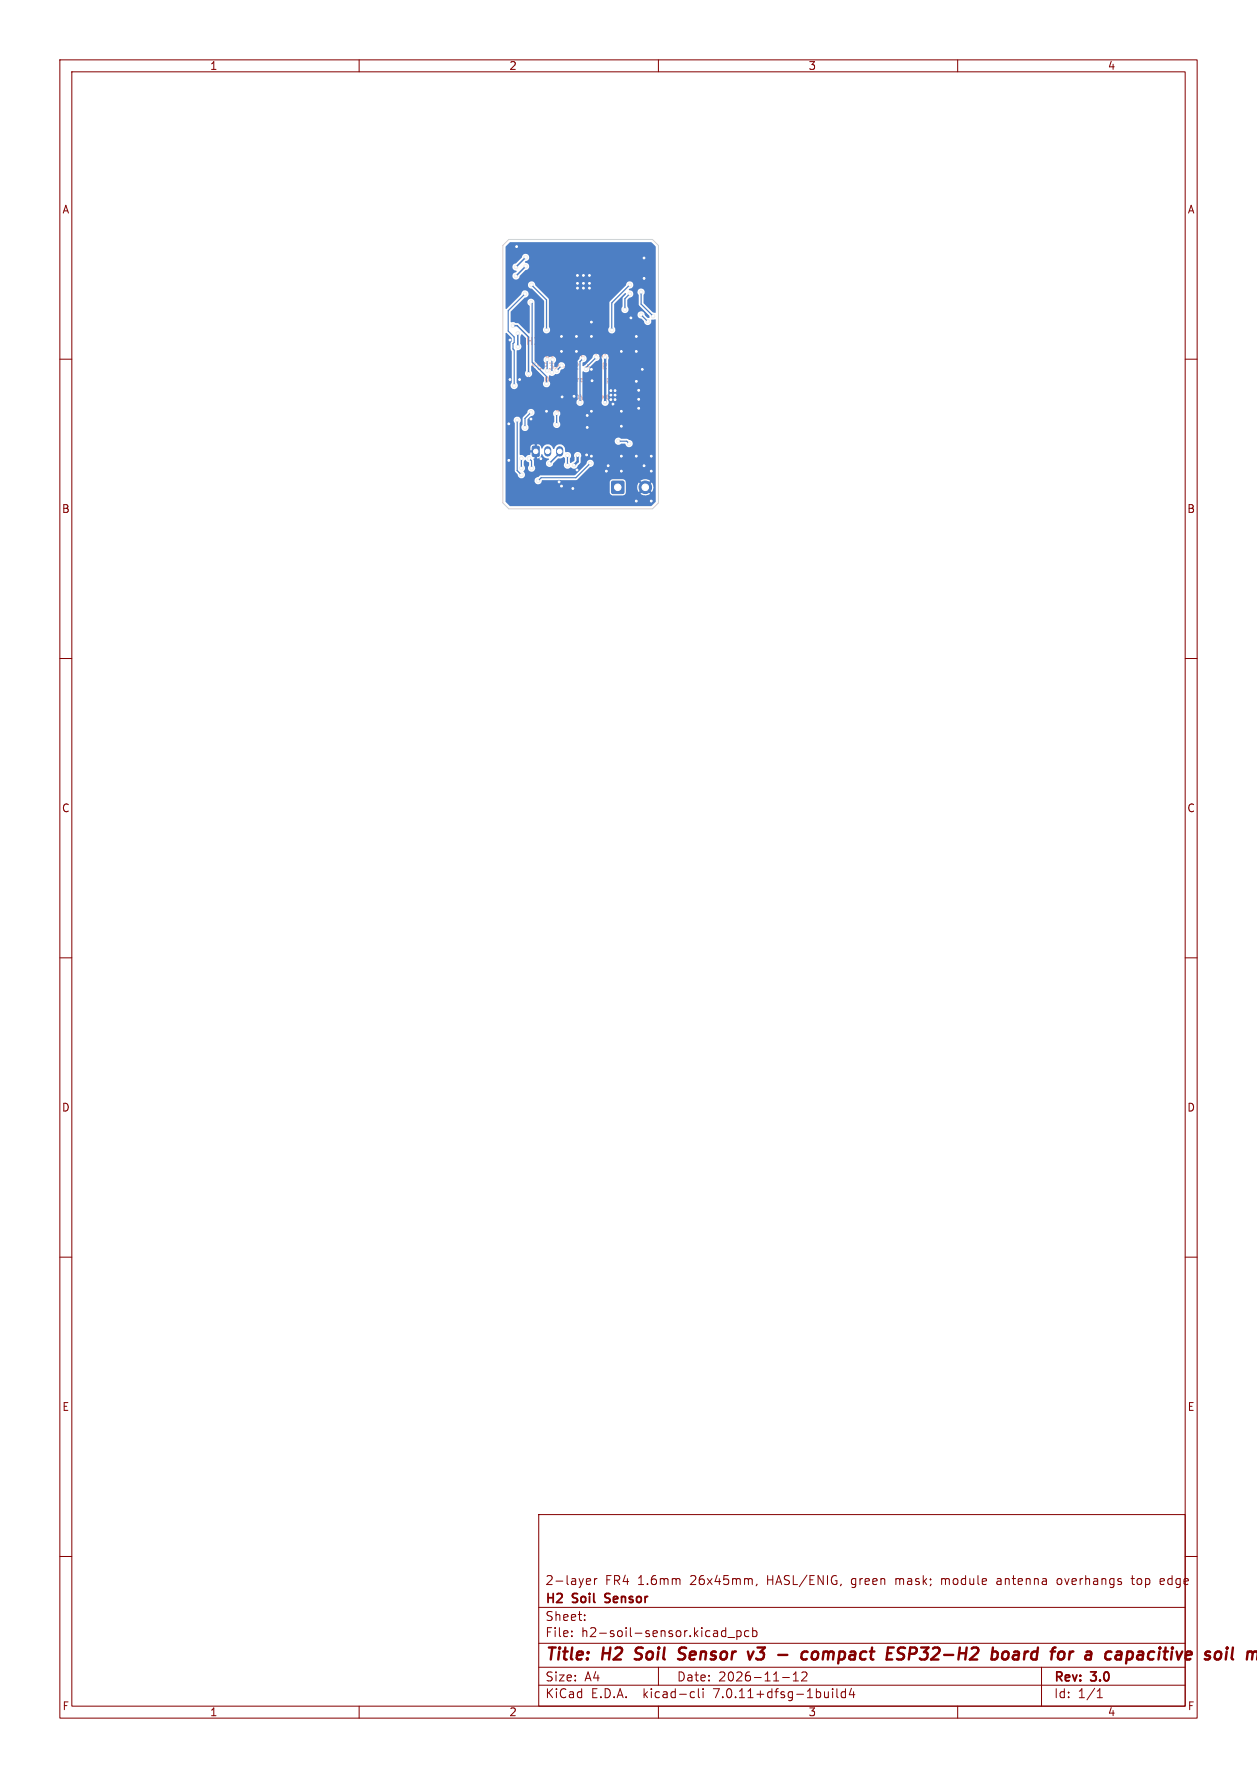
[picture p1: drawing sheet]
<svg xmlns="http://www.w3.org/2000/svg" width="210mm" height="297mm" viewBox="0 0 210 297" stroke-linecap="round" stroke-linejoin="round" font-family="sans-serif">
<defs><g id="words">
<g font-size="2.8" fill="#840000">
<text x="91" y="277.9">Title:</text>
<text x="100.7" y="277.9">H2</text>
<text x="107" y="277.9">Soil</text>
<text x="115" y="277.9">Sensor</text>
<text x="127.4" y="277.9">v3</text>
<text x="133.2" y="277.9">-</text>
<text x="138" y="277.9">compact</text>
<text x="153" y="277.9">ESP32-H2</text>
<text x="171.3" y="277.9">board</text>
<text x="182.1" y="277.9">for</text>
<text x="188.6" y="277.9">a</text>
<text x="192.8" y="277.9">capacitive</text>
</g>
<g font-size="2.1" fill="#840000">
<text x="91" y="268.2">H2</text>
<text x="91" y="265">2-layer</text>
<text x="95.8" y="268.2">Soil</text>
<text x="101.1" y="265">FR4</text>
<text x="101.8" y="268.2">Sensor</text>
<text x="106.6" y="265">1.6mm</text>
<text x="115.5" y="265">26x45mm,</text>
<text x="128.4" y="265">HASL/ENIG,</text>
<text x="142.6" y="265">green</text>
<text x="150.1" y="265">mask;</text>
<text x="157.9" y="265">module</text>
<text x="167.3" y="265">antenna</text>
<text x="177.6" y="265">overhangs</text>
<text x="190.2" y="265">top</text>
<text x="195.1" y="265">edge</text>
<text x="91" y="273.7">File:</text>
<text x="91" y="271">Sheet:</text>
<text x="97.1" y="273.7">h2-soil-sensor.kicad_pcb</text>
<text x="91" y="281.1">Size:</text>
<text x="97.7" y="281.1">A4</text>
<text x="113" y="281.1">Date:</text>
<text x="120" y="281.1">2026-11-12</text>
<text x="176" y="281.3">Rev:</text>
<text x="182.4" y="281.3">3.0</text>
<text x="91" y="283.9">KiCad</text>
<text x="98.7" y="283.9">E.D.A.</text>
<text x="107.6" y="283.9">kicad-cli</text>
<text x="119.5" y="283.9">7.0.11+dfsg-1build4</text>
<text x="176" y="283.9">Id:</text>
<text x="180.1" y="283.9">1/1</text>
</g>
<g font-size="1.8" fill="#840000">
<text x="35" y="11.9">1</text>
<text x="85" y="11.9">2</text>
<text x="135" y="11.9">3</text>
<text x="185" y="11.9">4</text>
<text x="10.3" y="35.9">A</text>
<text x="198.4" y="35.9">A</text>
<text x="10.3" y="85.9">B</text>
<text x="198.3" y="85.9">B</text>
<text x="10.3" y="135.9">C</text>
<text x="198.3" y="135.9">C</text>
<text x="10.3" y="185.9">D</text>
<text x="198.3" y="185.9">D</text>
<text x="10.3" y="235.9">E</text>
<text x="198.3" y="235.9">E</text>
<text x="10.3" y="285.9">F</text>
<text x="35" y="286.9">1</text>
<text x="85" y="286.9">2</text>
<text x="135" y="286.9">3</text>
<text x="185" y="286.9">4</text>
<text x="198.4" y="285.9">F</text>
</g>
<text font-size="1.7" fill="#e8b2a7" x="87.7" y="58">H2</text>
<g font-size="1.4" fill="#fff">
<text x="89.7" y="59.9">Matter</text>
<text x="95.4" y="59.9">over</text>
<text x="99.6" y="59.9">Thread</text>
<text x="88.6" y="61.9">ESP32-H2</text>
<text x="97.7" y="61.9">+</text>
<text x="90.1" y="66.9">Design</text>
<text x="90.6" y="68.9">Made</text>
<text x="96.1" y="66.9">by</text>
<text x="97.8" y="68.9">Vietnam</text>
<text x="98.8" y="66.9">Haxeko</text>
</g>
<text font-size="1.4" fill="#e8b2a7" x="99.9" y="61.9">CR123A</text>
<g font-size="1.1" fill="#fff">
<text x="87" y="64">BAT 2.0-3.3V,</text>
<text x="96.6" y="64">reverse</text>
<text x="101.7" y="64">protected</text>
</g>
</g></defs>
<g fill="none" stroke="#840000" stroke-width=".17">
<path d="M10 10h190v277h-190zM12 12h186v273h-186zM60 10v2M110 10v2M160 10v2M10 60h2M198 60h2M10 110h2M198 110h2M10 160h2M198 160h2M10 210h2"/>
<path d="M198 210h2M10 260h2M90 253h108v32h-108zM198 260h2M90 278.5h108M90 274.5h108M90 268.5h108M95.5 273.2v.2M95.5 272.5v.1M97.7 270.5v.2M97.7 269.8v.1M98 264.6h.6"/>
<path d="M98 263.8l.5-.1 .1 .1 .1 .2-.7 .2M99.3 263.7v1M99.7 263.7l-.2 .1-.2 .2M110 278.5v3M113.5 263.8l.1 .9M120.8 272.4l.4 .1M121.2 271.9v1.5M121.2 273.3l-.4 .1M121.6 273.5h1.1M123.1 272.5l.4-.1 .3 .3v.4l-.1 .2h-.6M123.1 272.4v1.5M125.1 272.5l-.4-.1-.3 .3v.4l.1 .2h.6"/>
<path d="M125.7 272.5l.5-.1 .3 .3v.4l-.2 .2h-.6M125.7 271.9v1.5M126.5 264.6l-.2 .3M132.5 279.7l.5-.4v1.5M134 279.4l.2-.1h.3l.2 .1 .1 .3-.1 .2-.8 .9h.9M166.7 263.7l-.1 .1M166.7 264.1a.29 .29 0 0 0-.2 .3 .29 .29 0 0 0 .2 .3M174 278.5v6.5M177.1 263.7l-.4 .1-.1 .2 .1 .5 .4 .2M189 263.7h.5M189.2 263.2v1.3v.1l.3 .1M194.5 263.8l-.5-.1-.2 .2 .1 .7h.6"/>
<path d="M194.5 264l-.7 .2M60 285v2M90 281.5h108M110 285v2M115.6 282.6l.4 .1M116 283.5l-.4 .1M116.7 282.1v1.3l.2 .2M117.5 282.1v.1M117.5 282.6v1M130.7 280.2h1.2M132.5 280.8h.9M139.1 282.1v.1"/>
<path d="M139.1 282.6v1M139.8 282.1v1.3l.2 .2M141.2 282.7l-.4-.1-.3 .3v.4l.2 .2h.5M141.2 282.1v1.5M142.2 282l-.3 1.1h.9M142.6 282.6v1M160 285v2M183.3 283.6h.9M183.3 282.5l.4-.4v1.5"/>
</g>
<g fill="none" stroke="#840000" stroke-width=".4">
<path d="M106 277.1l.3 .1M106.3 275.4l-.1 .4 .1 .2M114.3 277a.85 .85 0 0 1-1 .1M114.4 275.2l-.7 .1a.46 .46 0 0 0-.3 .5 .46 .46 0 0 0 .4 .4l.5 .1M125.9 275.9l-.6 1.3M126.3 277l.3 .2h.6M126.6 275.2h1.2M134.2 276l.2-.1 .5 .1M135.8 276.1a.52 .52 0 0 1 .5-.2 .52 .52 0 0 1 .4 .4l-.1 .5a.55 .55 0 0 1-.5 .4 .55 .55 0 0 1-.5-.4zM150.3 276.2l.4 .1a.49 .49 0 0 1 .3 .5 .49 .49 0 0 1-.4 .4M150.5 275.2l.7 .1M151.9 276.3h.8"/>
<path d="M152.8 275.2h-.7l-.3 2M167.6 276.1a.52 .52 0 0 1 .5-.2 .52 .52 0 0 1 .4 .4l-.1 .5a.55 .55 0 0 1-.5 .4 .55 .55 0 0 1-.5-.4zM169.4 276l.2-.1 .6 .1-.1 1.2M170.2 276.3l-.7 .1a.4 .4 0 0 0-.3 .4 .4 .4 0 0 0 .2 .4l.7-.1M181.4 276.5l-.1 .4 .2 .3M186.8 275.9h.3l.3 .3-.1 1M187.3 277.1l-.2 .1M187.4 276.3l-.7 .1M192.1 276l-.2 .3-.1 .5 .3 .4M208.4 276.1a.49 .49 0 0 1 .9 .1M208.5 275.9l-.2 1.3M209.3 276.2l-.1 1"/>
<path d="M210.1 276a.5 .5 0 0 0-.8 .2M210.1 276.9l-.1 .3"/>
</g>
<path d="M101.1 267.6l.2 .1M101.1 266.3v.5" fill="none" stroke="#840000" stroke-width=".3"/>
<path d="M94.4 59l-.2 .2M94.7 63l.3 .8 .3-.8M94.8 66l.2 .1v.6M95.5 67.7v.1M95.5 68v.7M95.6 63.7l-.1 .2M96 68v.7M96 68.1l.4-.1v.7M96 60.7h.4l.2 .2-.6 .8h.6" fill="none" stroke="#e8b2a7" stroke-width=".17"/>
<g fill="none" stroke="#e8b2a7" stroke-width=".24">
<path d="M92.1 56.4l-.4-.1-.2 .2v.3l.5 .2 .1 .3-.2 .2h-.5M92.6 56.5l.3-.2a.4 .4 0 0 1 .5 .4v.4a.4 .4 0 0 1-.4 .5 .4 .4 0 0 1-.4-.5zM93.9 56.3v1.2M94.5 56.3v1.2h.5M97 56.4l-.5-.1-.1 .2v.3l.5 .2 .1 .3-.2 .2h-.5M97.5 56.9h.4M98.1 56.3h-.6v1.2h.6M99.3 56.3v1.2l-.7-1.2v1.2M100.5 56.4l-.5-.1-.2 .2v.3l.6 .2 .1 .3-.3 .2h-.4M101 56.5l.2-.2a.4 .4 0 0 1 .5 .4v.4a.4 .4 0 0 1-.4 .5 .4 .4 0 0 1-.4-.5zM102.2 57l.6-.1 .1-.2v-.2l-.7-.2v1.2M102.5 57l.4 .5"/>
<path d="M104.2 56.7l.3 .8 .3-.8M105.2 56.3h.7l-.4 .5 .3 .1v.5l-.1 .1-.5-.1"/>
</g>
<g fill="#fff" stroke="#fff" stroke-width=".17">
<circle cx="96.5" cy="76.1" r=".15"/>
<circle cx="95.9" cy="77.7" r=".15"/>
<circle cx="98.6" cy="77.4" r=".15"/>
<circle cx="105.1" cy="74.1" r=".15"/>
<circle cx="89.9" cy="80.3" r=".15"/>
<circle cx="108.2" cy="53.7" r=".15"/>
<circle cx="103.3" cy="73.7" r=".15"/>
<circle cx="107.1" cy="52.6" r=".15"/>
<circle cx="107.1" cy="48.8" r=".15"/>
<circle cx="109.1" cy="52.8" r=".15"/>
<circle cx="88.7" cy="70" r=".15"/>
<circle cx="103.8" cy="68.7" r=".15"/>
<circle cx="107.6" cy="43.1" r=".15"/>
<circle cx="93.4" cy="80.5" r=".15"/>
<circle cx="98.8" cy="56.2" r=".15"/>
<circle cx="106.3" cy="58.7" r=".15"/>
<circle cx="101.3" cy="78.7" r=".15"/>
<circle cx="96.3" cy="56.2" r=".15"/>
<circle cx="93.8" cy="81.2" r=".15"/>
<circle cx="98.1" cy="69.4" r=".15"/>
<circle cx="107.6" cy="77.8" r=".15"/>
<circle cx="108.8" cy="78.7" r=".15"/>
<circle cx="103.8" cy="76.2" r=".15"/>
<circle cx="102.4" cy="67.5" r=".15"/>
<circle cx="85" cy="76.9" r=".15"/>
<circle cx="98.8" cy="61.7" r=".15"/>
<circle cx="106.3" cy="83.7" r=".15"/>
<circle cx="106.7" cy="68.2" r=".15"/>
<circle cx="106.3" cy="76.2" r=".15"/>
<circle cx="90.4" cy="76.6" r=".15"/>
<circle cx="96.4" cy="78.5" r=".15"/>
<circle cx="86.3" cy="41.2" r=".15"/>
<circle cx="106.7" cy="66.7" r=".15"/>
<circle cx="106.7" cy="65.2" r=".15"/>
<circle cx="107.6" cy="46.5" r=".15"/>
<circle cx="107.3" cy="61.7" r=".15"/>
<circle cx="103.8" cy="78.7" r=".15"/>
<circle cx="105.4" cy="53.1" r=".15"/>
<circle cx="101.6" cy="77.8" r=".15"/>
<circle cx="85" cy="70.8" r=".15"/>
<circle cx="103.8" cy="71.2" r=".15"/>
<circle cx="98" cy="76" r=".15"/>
<circle cx="108.8" cy="83.7" r=".15"/>
<circle cx="98.1" cy="71.4" r=".15"/>
<circle cx="85.2" cy="63.4" r=".15"/>
<circle cx="96.3" cy="58.7" r=".15"/>
<circle cx="85.2" cy="56.8" r=".15"/>
<circle cx="95.7" cy="81.6" r=".15"/>
<circle cx="98.8" cy="53.8" r=".15"/>
<circle cx="98.8" cy="76.2" r=".15"/>
<circle cx="108.8" cy="76.2" r=".15"/>
<circle cx="93.8" cy="56.2" r=".15"/>
<circle cx="106.3" cy="56.2" r=".15"/>
<circle cx="86.8" cy="63.4" r=".15"/>
<circle cx="105.2" cy="47.6" r=".15"/>
<circle cx="102.2" cy="55.1" r=".15"/>
<circle cx="87.8" cy="43" r=".15"/>
<circle cx="85.7" cy="54.4" r=".15"/>
<circle cx="88.3" cy="62.4" r=".15"/>
<circle cx="86.2" cy="44.6" r=".15"/>
<circle cx="91.8" cy="77.4" r=".15"/>
<circle cx="88.8" cy="78.2" r=".15"/>
<circle cx="88.4" cy="76.6" r=".15"/>
<circle cx="88.7" cy="50.5" r=".15"/>
<circle cx="94.8" cy="76.1" r=".15"/>
<circle cx="94.8" cy="77.7" r=".15"/>
<circle cx="93" cy="70.9" r=".15"/>
<circle cx="87.1" cy="79.3" r=".15"/>
<circle cx="87.7" cy="49.1" r=".15"/>
<circle cx="85.9" cy="64.4" r=".15"/>
<circle cx="86.4" cy="70.2" r=".15"/>
<circle cx="87.7" cy="71.4" r=".15"/>
<circle cx="88.7" cy="68.9" r=".15"/>
<circle cx="88.8" cy="47.6" r=".15"/>
<circle cx="87.1" cy="76.6" r=".15"/>
<circle cx="91.3" cy="55.1" r=".15"/>
<circle cx="87.1" cy="78.2" r=".15"/>
<circle cx="86.5" cy="55.7" r=".15"/>
<circle cx="86.2" cy="46.1" r=".15"/>
<circle cx="86.5" cy="57.9" r=".15"/>
<circle cx="87.8" cy="44.5" r=".15"/>
<circle cx="105.2" cy="49.1" r=".15"/>
<circle cx="104.4" cy="51.7" r=".15"/>
<circle cx="98.5" cy="46" r=".15"/>
<circle cx="98.5" cy="47.3" r=".15"/>
<circle cx="98.5" cy="48.1" r=".15"/>
<circle cx="97.5" cy="46" r=".15"/>
<circle cx="97.5" cy="47.3" r=".15"/>
<circle cx="97.5" cy="48.1" r=".15"/>
<circle cx="96.5" cy="46" r=".15"/>
<circle cx="96.5" cy="47.3" r=".15"/>
<circle cx="96.5" cy="48.1" r=".15"/>
<circle cx="102.8" cy="65.2" r=".15"/>
<circle cx="102.1" cy="65.3" r=".15"/>
<circle cx="103.2" cy="81.4" r=".55"/>
<circle cx="107.8" cy="81.4" r=".55"/>
<circle cx="89.5" cy="75.4" r=".38"/>
<circle cx="91.5" cy="75.4" r=".38"/>
<circle cx="93.5" cy="75.4" r=".38"/>
</g>
<g fill="#4d7fc4" stroke="#4d7fc4" stroke-width=".17">
<path d="M101.8 65h1.2v2h-1.2z"/>
<path d="M102.2 80.4h2v2h-2z"/>
<path d="M89 74.6l.9-.1 .2 .2v1.3l-.1 .3h-.8l-.3-.2z"/>
<circle cx="98.5" cy="46" r=".25"/>
<circle cx="98.5" cy="47.3" r=".25"/>
<circle cx="98.5" cy="48.1" r=".25"/>
<circle cx="97.5" cy="46" r=".25"/>
<circle cx="97.5" cy="47.3" r=".25"/>
<circle cx="97.5" cy="48.1" r=".25"/>
<circle cx="96.5" cy="46" r=".25"/>
<circle cx="96.5" cy="47.3" r=".25"/>
<circle cx="96.5" cy="48.1" r=".25"/>
<circle cx="102.8" cy="65.3" r=".25"/>
<circle cx="102.1" cy="65.3" r=".25"/>
<circle cx="107.8" cy="81.4" r="1.05"/>
</g>
<path d="M91.5 75.1v.6M93.5 75.1v.6" fill="none" stroke="#4d7fc4" stroke-width="1.2"/>
<g fill="#ececec" stroke="#ececec" stroke-width=".17">
<circle cx="101.1" cy="67.2" r=".3"/>
<circle cx="96.5" cy="76.1" r=".3"/>
<circle cx="95.9" cy="77.7" r=".3"/>
<circle cx="98.6" cy="77.4" r=".3"/>
<circle cx="105.1" cy="74.1" r=".3"/>
<circle cx="89.9" cy="80.3" r=".3"/>
<circle cx="108.2" cy="53.7" r=".3"/>
<circle cx="103.3" cy="73.7" r=".3"/>
<circle cx="107.1" cy="52.6" r=".3"/>
<circle cx="107.1" cy="48.8" r=".3"/>
<circle cx="109.1" cy="52.8" r=".3"/>
<circle cx="88.7" cy="70" r=".3"/>
<circle cx="103.8" cy="68.7" r=".3"/>
<circle cx="107.6" cy="43.1" r=".3"/>
<circle cx="93.4" cy="80.5" r=".3"/>
<circle cx="98.8" cy="56.2" r=".3"/>
<circle cx="106.3" cy="58.7" r=".3"/>
<circle cx="101.3" cy="78.7" r=".3"/>
<circle cx="96.3" cy="56.2" r=".3"/>
<circle cx="93.8" cy="81.2" r=".3"/>
<circle cx="98.1" cy="69.4" r=".3"/>
<circle cx="107.6" cy="77.8" r=".3"/>
<circle cx="108.8" cy="78.7" r=".3"/>
<circle cx="103.8" cy="76.2" r=".3"/>
<circle cx="102.4" cy="67.5" r=".3"/>
<circle cx="85" cy="76.9" r=".3"/>
<circle cx="98.8" cy="61.7" r=".3"/>
<circle cx="95.9" cy="66.2" r=".3"/>
<circle cx="106.3" cy="83.7" r=".3"/>
<circle cx="106.7" cy="68.2" r=".3"/>
<circle cx="103.8" cy="58.7" r=".3"/>
<circle cx="106.3" cy="76.2" r=".3"/>
<circle cx="90.4" cy="76.6" r=".3"/>
<circle cx="96.4" cy="78.5" r=".3"/>
<circle cx="86.3" cy="41.2" r=".3"/>
<circle cx="106.7" cy="66.7" r=".3"/>
<circle cx="106.7" cy="65.2" r=".3"/>
<circle cx="107.6" cy="46.5" r=".3"/>
<circle cx="107.3" cy="61.7" r=".3"/>
<circle cx="103.8" cy="78.7" r=".3"/>
<circle cx="105.4" cy="53.1" r=".3"/>
<circle cx="101.6" cy="77.8" r=".3"/>
<circle cx="85" cy="70.8" r=".3"/>
<circle cx="103.8" cy="71.2" r=".3"/>
<circle cx="98" cy="76" r=".3"/>
<circle cx="108.8" cy="83.7" r=".3"/>
<circle cx="98.1" cy="71.4" r=".3"/>
<circle cx="85.2" cy="63.4" r=".3"/>
<circle cx="96.3" cy="58.7" r=".3"/>
<circle cx="85.2" cy="56.8" r=".3"/>
<circle cx="95.7" cy="81.6" r=".3"/>
<circle cx="98.8" cy="53.8" r=".3"/>
<circle cx="98.8" cy="76.2" r=".3"/>
<circle cx="108.8" cy="76.2" r=".3"/>
<circle cx="93.8" cy="56.2" r=".3"/>
<circle cx="106.3" cy="56.2" r=".3"/>
<circle cx="86.8" cy="63.4" r=".3"/>
<circle cx="93.8" cy="58.7" r=".3"/>
<circle cx="105.2" cy="47.6" r=".3"/>
<circle cx="102.2" cy="55.1" r=".3"/>
<circle cx="87.8" cy="43" r=".3"/>
<circle cx="85.7" cy="54.4" r=".3"/>
<circle cx="88.3" cy="62.4" r=".3"/>
<circle cx="86.2" cy="44.6" r=".3"/>
<circle cx="91.8" cy="77.4" r=".3"/>
<circle cx="88.8" cy="78.2" r=".3"/>
<circle cx="88.4" cy="76.6" r=".3"/>
<circle cx="88.7" cy="50.5" r=".3"/>
<circle cx="94.8" cy="76.1" r=".3"/>
<circle cx="94.8" cy="77.7" r=".3"/>
<circle cx="93" cy="70.9" r=".3"/>
<circle cx="87.1" cy="79.3" r=".3"/>
<circle cx="87.7" cy="49.1" r=".3"/>
<circle cx="85.9" cy="64.4" r=".3"/>
<circle cx="86.4" cy="70.2" r=".3"/>
<circle cx="87.7" cy="71.4" r=".3"/>
<circle cx="88.7" cy="68.9" r=".3"/>
<circle cx="88.8" cy="47.6" r=".3"/>
<circle cx="92.2" cy="62.2" r=".3"/>
<circle cx="87.1" cy="76.6" r=".3"/>
<circle cx="91.3" cy="55.1" r=".3"/>
<circle cx="87.1" cy="78.2" r=".3"/>
<circle cx="86.5" cy="55.7" r=".3"/>
<circle cx="86.2" cy="46.1" r=".3"/>
<circle cx="86.5" cy="57.9" r=".3"/>
<circle cx="87.8" cy="44.5" r=".3"/>
<circle cx="105.2" cy="49.1" r=".3"/>
<circle cx="104.4" cy="51.7" r=".3"/>
</g>
<path d="M101.1 59.7v7.5M96.5 76.1v1l-.6 .6" fill="none" stroke="#4d7fc4" stroke-width=".4"/>
<g fill="none" stroke="#4d7fc4" stroke-width=".2">
<path d="M87.7 49.1l-2.8 2.8v3.4l1 1v.9l-.2 .2v.9l.2 .2v5.9M88.7 50.5l.2 .2v9.8l2.4 2.4M88.8 47.6l2.5 2.5v5M99.6 59.7l-1.7 1.7M105.2 47.6l-3 3v4.5M105.2 49.1l-.8 .8v1.8M107.1 52.6l1.1 1.1M107.1 48.8v2l2 2M86.4 70.2v8.4l.7 .7M87.1 76.6v1.6M88.4 76.6l.4 .4v1.2M88.7 68.9l-1 1v1.5"/>
<path d="M91.4 60.1v1.8M92.2 60.2v2M93 69.1v1.8M94.8 76.1v1.6M96.9 60.4v6.8M98.6 77.4l-2.4 2.4h-5.8l-.5 .5M103.3 73.7h1.4l.4 .4"/>
</g>
<path d="M85.7 54.4h.7l1.9 1.9v6.1M86.5 55.7v2.2M87.8 43l-1.6 1.6M87.8 44.5l-1.6 1.6M93.2 76l-1.4 1.4" fill="none" stroke="#4d7fc4" stroke-width=".25"/>
<path d="M84.5 41.2l.7-.8h23.6l.8 .8v3.3h-21.2l-.2-.4-.5-.2v-.2a.62 .62 0 0 0 .7-.9 .62 .62 0 0 0-1.1-.1l-.1 .3-1 1a.62 .62 0 0 0-.6 .6 .62 .62 0 0 0 .6 .6 .17 .17 0 0 1 .1 .2 .17 .17 0 0 1-.2 .1 .61 .61 0 0 0-.5 .7 .61 .61 0 0 0 .7 .5 .61 .61 0 0 0 .5-.6l1-1a.65 .65 0 0 0 .6-.6h21.2l-.1 7.7h-.5l-1.5-1.6v-1.3a.61 .61 0 0 0 .1-.8 .61 .61 0 0 0-.8-.2 .61 .61 0 0 0-.2 .8h-.8v-.2a.71 .71 0 0 0-.7-.4v-.3a.63 .63 0 0 0 .7-.6 .63 .63 0 0 0-.6-.6 .63 .63 0 0 0-.6 .7l-2.8 2.8v4.1l-.2 .5h-9.7l-.2-.5v-4.6l-2.3-2.3a.63 .63 0 0 0-.6-.7 .63 .63 0 0 0-.6 .6 .63 .63 0 0 0 .7 .6l2 2.1v4.3a.62 .62 0 0 0 .1 1 .62 .62 0 0 0 .9-.5h9.7v.2a.62 .62 0 0 0 1 .3 .62 .62 0 0 0 0-1v-3.8l1.9-1.9 .1 .2-.6 .7v1.4a.63 .63 0 0 0 0 .9 .63 .63 0 0 0 .9 0 .63 .63 0 0 0-.1-.9v-1.2l.3-.3 .5-.2 .2-.4h.8l.1 .2v1.7l1.8 1.7v.3l-.3 .1-.5-.4a.63 .63 0 0 0-.6-.7 .63 .63 0 0 0-.6 .6 .63 .63 0 0 0 .7 .6l.4 .4a.62 .62 0 0 0 .6 .7 .62 .62 0 0 0 .6-.8l.1-.1 .5-.1 .2 .1v13.8h-7.9l-.1-.4v-6.7a.61 .61 0 0 0-.2-.9 .61 .61 0 0 0-.9 .3v.2h-.3a.62 .62 0 0 0-.6-.6 .62 .62 0 0 0-.6 .7l-1.6 1.4-.1-.1v-.5l.1-.1a.61 .61 0 0 0 .6-.7 .61 .61 0 0 0-.7-.5 .61 .61 0 0 0-.5 .7l-.3 .3v6.4a.63 .63 0 0 0 0 .9 .63 .63 0 0 0 .9 0 .63 .63 0 0 0-.1-.9v-4.6l.1-.1 .2 .1a.65 .65 0 0 0 .7-.1 .65 .65 0 0 0 .2-.7l1-1a.67 .67 0 0 0 .7-.6h.3l.1 .4v6.7a.61 .61 0 0 0 .2 .9 .61 .61 0 0 0 .8-.2l.1-.3h7.9v3.7h-16l-.2-.5v-.8a.62 .62 0 0 0 0-1 .62 .62 0 0 0-1 .3h-3.1v-.2a.63 .63 0 0 0-.7-.4 .63 .63 0 0 0-.5 .7l-.8 .8v1.1a.63 .63 0 0 0 0 .9 .63 .63 0 0 0 .9 0 .63 .63 0 0 0-.1-.9v-.9l.5-.5 .5-.2 .2-.4h3.1v.4l.2 .3v.8a.62 .62 0 0 0 .1 1 .62 .62 0 0 0 .9-.5h16v3.2h-3.9l-.2-.4-.6-.4h-1.1a.63 .63 0 0 0-.9 0 .63 .63 0 0 0 0 .9 .63 .63 0 0 0 .9-.1h.6a.64 .64 0 0 0 .7 .6 .64 .64 0 0 0 .6-.6h3.9v2h-12.5v-.2a.61 .61 0 0 0-.9-.3 .61 .61 0 0 0-.2 .9v.4l-.6 .4-.2-.1v-.6a.65 .65 0 0 0 .1-.8 .65 .65 0 0 0-.8-.3l-.1-.1a.95 .95 0 0 0-.7-1.2 .95 .95 0 0 0-1.1 .8h-.2a.97 .97 0 0 0-.9-.8 .97 .97 0 0 0-1 .7h-.1a.61 .61 0 0 0-.7-.7v.9h-.4v-.9l-.4 .1-.3 .3v.6h.6v.4h-.6l-.1 .4-.4 .1-.4 .3a.81 .81 0 0 0-.9-.4v-5.3a.63 .63 0 0 0 .1-.9 .63 .63 0 0 0-1 0 .63 .63 0 0 0 .1 .9v8l.5 .5a.62 .62 0 0 0 .9 .7 .62 .62 0 0 0 .1-1.1 .78 .78 0 0 0 0-1.1v-.6l.3-.3 .6 .4v.5a.63 .63 0 0 0-.1 .9 .63 .63 0 0 0 1 0 .63 .63 0 0 0-.1-.9l-.1-1 .2-.1v-.9h.4v.9a.69 .69 0 0 0 .8-.7h.1a1.11 1.11 0 0 0 1.1 .7v.2a.62 .62 0 0 0-.5 .7 .62 .62 0 0 0 .7 .5 .62 .62 0 0 0 .5-.6l.9-.8 .5-.1 .4-.2 .2 .3v.6a.66 .66 0 0 0 0 1 .66 .66 0 0 0 1-.1h.1a.62 .62 0 0 0 1-.3l.5-.6 .1-1.1h12.5v1.3h-10.4v-.2a.63 .63 0 0 0-.7-.4 .63 .63 0 0 0-.5 .7l-2 1.9h-5.7l-.3 .3a.63 .63 0 0 0-.7 .6 .63 .63 0 0 0 .7 .6 .63 .63 0 0 0 .6-.7h5.7l2.3-2.2a.61 .61 0 0 0 .6-.6h10.4v4h-.4l-.3-.8-.6 .6-.3-.3 .6-.6-.3-.2h-.7l-.6 .2 .6 .6-.3 .3-.6-.6a1.33 1.33 0 0 0 0 1.6l.6-.6 .3 .3-.4 .3h-2.6l-.1-1.7-.4-.4h-1.8l-.4 .4v1.8l.4 .4h1.8l.3-.1 .2-.4h2.6l-.2 .3a1.33 1.33 0 0 0 1.6 0l-.6-.6 .3-.3 .6 .6 .3-.8h.4v2.4l-.8 .7h-23.6l-.7-.7v-28.2l1 .9v.5l-.2 .3v1.1l.2 .3v5.2a.63 .63 0 0 0-.1 .9 .63 .63 0 0 0 1 0 .63 .63 0 0 0-.1-.9v-5.3l.1-.1a.62 .62 0 0 0 .7-.4 .62 .62 0 0 0-.2-.7v-1.2l.3-.4 .7 .7v5.4a.62 .62 0 0 0 0 .9 .62 .62 0 0 0 .9 0 .62 .62 0 0 0-.1-.9v-.7l.2-.1 2 2v.5a.63 .63 0 0 0-.1 .9 .63 .63 0 0 0 1 0 .63 .63 0 0 0-.1-.9v-.8l.1-.1a.79 .79 0 0 0 1.1-.2 .66 .66 0 0 0 .7-.7l.1-.1a.63 .63 0 0 0 .7-.6 .63 .63 0 0 0-.6-.6 .63 .63 0 0 0-.6 .7l-.6 .1v-.7a.63 .63 0 0 0 .2-.9 .63 .63 0 0 0-1 0 .63 .63 0 0 0-.9 0 .63 .63 0 0 0 .1 .9v.8l-.3 .3-1.4-1.4v-9.7a.63 .63 0 0 0-.5-.7 .63 .63 0 0 0-.7 .5 .63 .63 0 0 0 .4 .7v4.5l-.1 .1-1.7-1.6-.8-.3h-.5l-.1-.1v-1.7l2.3-2.3a.63 .63 0 0 0 .7-.6 .63 .63 0 0 0-.6-.6 .63 .63 0 0 0-.6 .7l-2.4 2.4h-.2z" fill="#4d7fc4"/>
<g fill="#fff" stroke="#fff" stroke-width=".17">
<circle cx="96.5" cy="76.1" r=".15"/>
<circle cx="95.9" cy="77.7" r=".15"/>
<circle cx="98.6" cy="77.4" r=".15"/>
<circle cx="105.1" cy="74.1" r=".15"/>
<circle cx="89.9" cy="80.3" r=".15"/>
<circle cx="108.2" cy="53.7" r=".15"/>
<circle cx="103.3" cy="73.7" r=".15"/>
<circle cx="107.1" cy="52.6" r=".15"/>
<circle cx="107.1" cy="48.8" r=".15"/>
<circle cx="109.1" cy="52.8" r=".15"/>
<circle cx="88.7" cy="70" r=".15"/>
<circle cx="103.8" cy="68.7" r=".15"/>
<circle cx="107.6" cy="43.1" r=".15"/>
<circle cx="93.4" cy="80.5" r=".15"/>
<circle cx="98.8" cy="56.2" r=".15"/>
<circle cx="106.3" cy="58.7" r=".15"/>
<circle cx="101.3" cy="78.7" r=".15"/>
<circle cx="96.3" cy="56.2" r=".15"/>
<circle cx="93.8" cy="81.2" r=".15"/>
<circle cx="98.1" cy="69.4" r=".15"/>
<circle cx="107.6" cy="77.8" r=".15"/>
<circle cx="108.8" cy="78.7" r=".15"/>
<circle cx="103.8" cy="76.2" r=".15"/>
<circle cx="102.4" cy="67.5" r=".15"/>
<circle cx="85" cy="76.9" r=".15"/>
<circle cx="98.8" cy="61.7" r=".15"/>
<circle cx="106.3" cy="83.7" r=".15"/>
<circle cx="106.7" cy="68.2" r=".15"/>
<circle cx="106.3" cy="76.2" r=".15"/>
<circle cx="90.4" cy="76.6" r=".15"/>
<circle cx="96.4" cy="78.5" r=".15"/>
<circle cx="86.3" cy="41.2" r=".15"/>
<circle cx="106.7" cy="66.7" r=".15"/>
<circle cx="106.7" cy="65.2" r=".15"/>
<circle cx="107.6" cy="46.5" r=".15"/>
<circle cx="107.3" cy="61.7" r=".15"/>
<circle cx="103.8" cy="78.7" r=".15"/>
<circle cx="105.4" cy="53.1" r=".15"/>
<circle cx="101.6" cy="77.8" r=".15"/>
<circle cx="85" cy="70.8" r=".15"/>
<circle cx="103.8" cy="71.2" r=".15"/>
<circle cx="98" cy="76" r=".15"/>
<circle cx="108.8" cy="83.7" r=".15"/>
<circle cx="98.1" cy="71.4" r=".15"/>
<circle cx="85.2" cy="63.4" r=".15"/>
<circle cx="96.3" cy="58.7" r=".15"/>
<circle cx="85.2" cy="56.8" r=".15"/>
<circle cx="95.7" cy="81.6" r=".15"/>
<circle cx="98.8" cy="53.8" r=".15"/>
<circle cx="98.8" cy="76.2" r=".15"/>
<circle cx="108.8" cy="76.2" r=".15"/>
<circle cx="93.8" cy="56.2" r=".15"/>
<circle cx="106.3" cy="56.2" r=".15"/>
<circle cx="86.8" cy="63.4" r=".15"/>
<circle cx="105.2" cy="47.6" r=".15"/>
<circle cx="102.2" cy="55.1" r=".15"/>
<circle cx="87.8" cy="43" r=".15"/>
<circle cx="85.7" cy="54.4" r=".15"/>
<circle cx="88.3" cy="62.4" r=".15"/>
<circle cx="86.2" cy="44.6" r=".15"/>
<circle cx="91.8" cy="77.4" r=".15"/>
<circle cx="88.8" cy="78.2" r=".15"/>
<circle cx="88.4" cy="76.6" r=".15"/>
<circle cx="88.7" cy="50.5" r=".15"/>
<circle cx="94.8" cy="76.1" r=".15"/>
<circle cx="94.8" cy="77.7" r=".15"/>
<circle cx="93" cy="70.9" r=".15"/>
<circle cx="87.1" cy="79.3" r=".15"/>
<circle cx="87.7" cy="49.1" r=".15"/>
<circle cx="85.9" cy="64.4" r=".15"/>
<circle cx="86.4" cy="70.2" r=".15"/>
<circle cx="87.7" cy="71.4" r=".15"/>
<circle cx="88.7" cy="68.9" r=".15"/>
<circle cx="88.8" cy="47.6" r=".15"/>
<circle cx="87.1" cy="76.6" r=".15"/>
<circle cx="91.3" cy="55.1" r=".15"/>
<circle cx="87.1" cy="78.2" r=".15"/>
<circle cx="86.5" cy="55.7" r=".15"/>
<circle cx="86.2" cy="46.1" r=".15"/>
<circle cx="86.5" cy="57.9" r=".15"/>
<circle cx="87.8" cy="44.5" r=".15"/>
<circle cx="105.2" cy="49.1" r=".15"/>
<circle cx="104.4" cy="51.7" r=".15"/>
<circle cx="98.5" cy="46" r=".15"/>
<circle cx="98.5" cy="47.3" r=".15"/>
<circle cx="98.5" cy="48.1" r=".15"/>
<circle cx="97.5" cy="46" r=".15"/>
<circle cx="97.5" cy="47.3" r=".15"/>
<circle cx="97.5" cy="48.1" r=".15"/>
<circle cx="96.5" cy="46" r=".15"/>
<circle cx="96.5" cy="47.3" r=".15"/>
<circle cx="96.5" cy="48.1" r=".15"/>
<circle cx="102.8" cy="65.2" r=".15"/>
<circle cx="102.1" cy="65.3" r=".15"/>
<circle cx="103.2" cy="81.4" r=".55"/>
<circle cx="107.8" cy="81.4" r=".55"/>
<circle cx="89.5" cy="75.4" r=".38"/>
<circle cx="91.5" cy="75.4" r=".38"/>
<circle cx="93.5" cy="75.4" r=".38"/>
</g>
<path d="M85 40h24l1 1v43l-1 1h-24l-1-1v-43z" fill="none" stroke="#d0d2cd" stroke-width=".17"/>
<use href="#words"/>
</svg>
